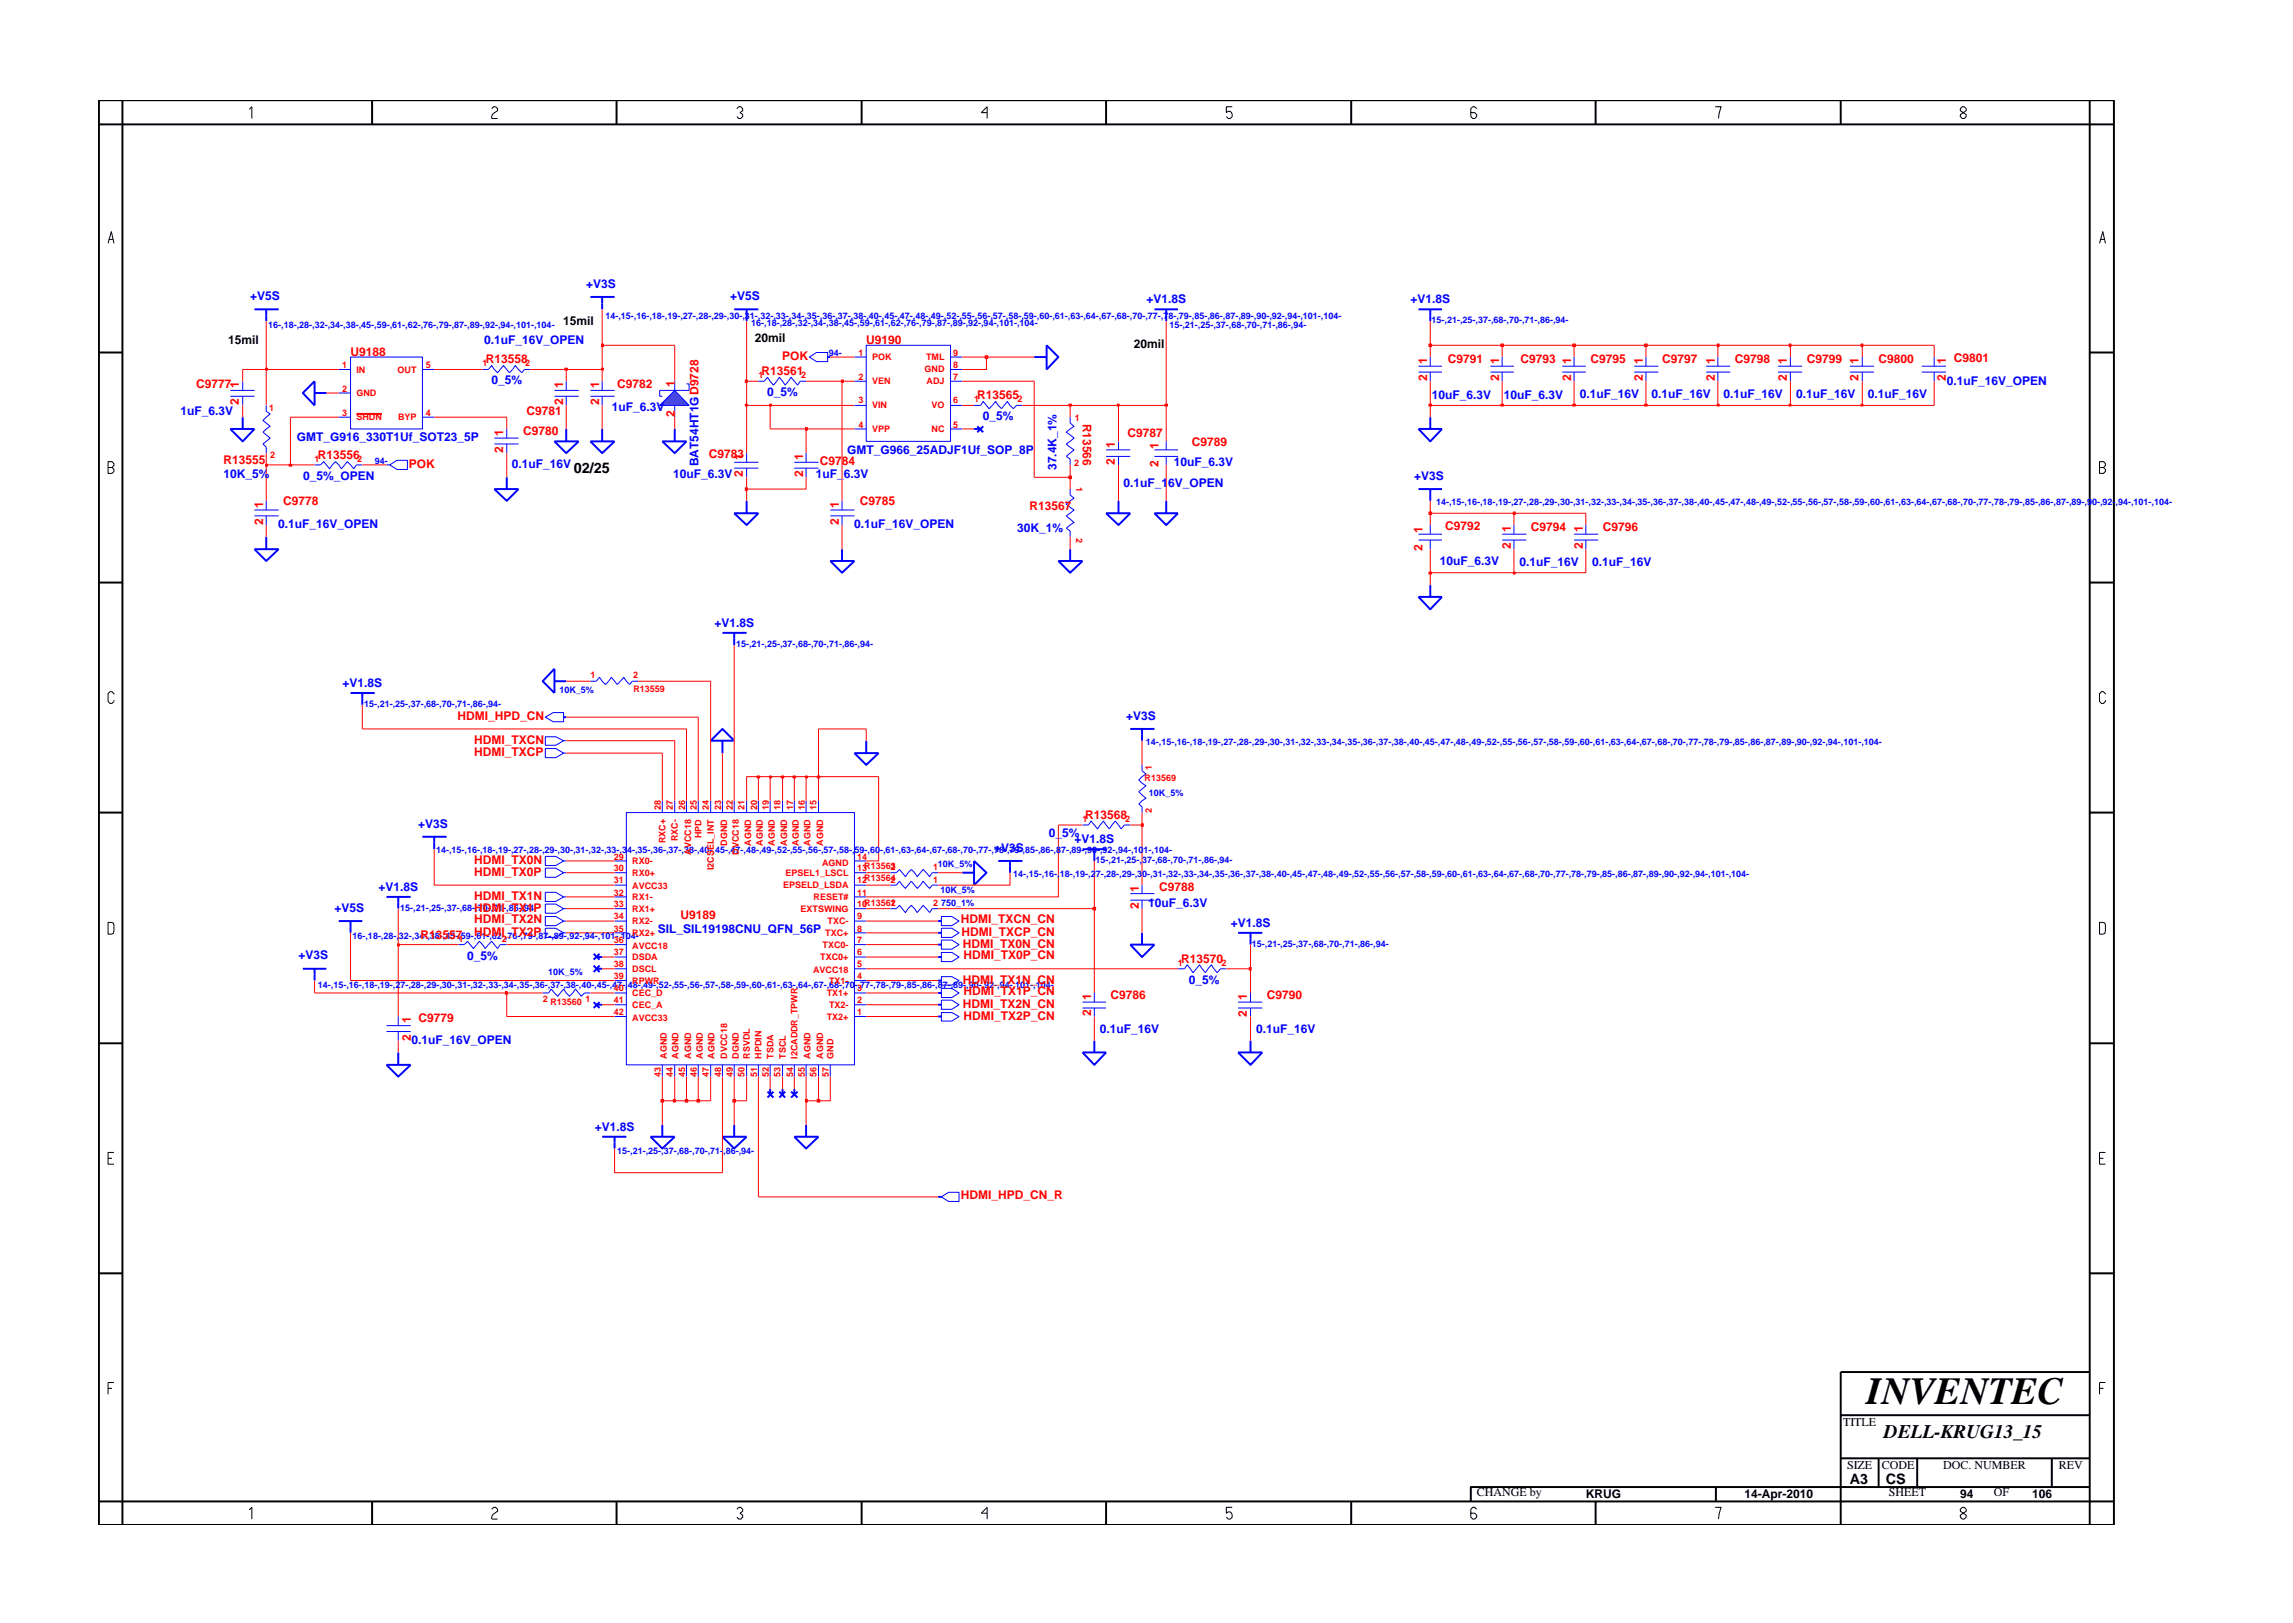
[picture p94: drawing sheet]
<svg xmlns="http://www.w3.org/2000/svg" width="297mm" height="210mm" viewBox="0 0 297 210" stroke-linecap="round" stroke-linejoin="round" font-family="sans-serif">
<defs><g id="words">
<text font-size="5" x="241.8" y="181.9">INVENTEC</text>
<text font-size="2.5" x="244" y="186.3">DELL-KRUG13_15</text>
<g font-size="1.9">
<text x="74.3" y="61.3">02/25</text>
<text x="239.6" y="192.2">A3</text>
<text x="244.3" y="192.3">CS</text>
</g>
<g font-size="1.6" fill="#00f">
<text x="32.4" y="38.9">+V5S</text>
<text x="75.9" y="37.3">+V3S</text>
<text x="94.6" y="38.9">+V5S</text>
<text x="148.5" y="39.3">+V1.8S</text>
<text x="182.7" y="39.3">+V1.8S</text>
<text x="62.7" y="44.5">0.1uF_16V_OPEN</text>
<text x="23.4" y="53.8">1uF_6.3V</text>
<text x="63.7" y="49.7">0_5%</text>
<text x="79.3" y="53.2">1uF_6.3V</text>
<text x="99.4" y="51.3">0_5%</text>
<text x="185.5" y="51.7">10uF_6.3V</text>
<text x="194.8" y="51.7">10uF_6.3V</text>
<text x="204.6" y="51.5">0.1uF_16V</text>
<text x="213.9" y="51.5">0.1uF_16V</text>
<text x="223.3" y="51.5">0.1uF_16V</text>
<text x="232.7" y="51.5">0.1uF_16V</text>
<text x="242" y="51.5">0.1uF_16V</text>
<text x="252.2" y="49.8">0.1uF_16V_OPEN</text>
<text x="38.5" y="57.2">GMT_G916_330T1Uf_SOT23_5P</text>
<text x="109.8" y="58.9">GMT_G966_25ADJF1Uf_SOP_8P</text>
<text x="127.3" y="54.5">0_5%</text>
<text x="29" y="61.9">10K_5%</text>
<text x="39.3" y="62.2">0_5%_OPEN</text>
<text x="66.3" y="60.7">0.1uF_16V</text>
<text x="87.2" y="61.9">10uF_6.3V</text>
<text x="90.5" y="60.4" transform="rotate(-90 90.5 60.4)">BAT54HT1GD9728</text>
<text x="105.7" y="61.9">1uF_6.3V</text>
<text x="136.9" y="60.9" transform="rotate(-90 136.9 60.9)">37.4K_1%</text>
<text x="145.5" y="63.1">0.1uF_16V_OPEN</text>
<text x="152.1" y="60.4">10uF_6.3V</text>
<text x="183.2" y="62.1">+V3S</text>
<text x="36.1" y="68.4">0.1uF_16V_OPEN</text>
<text x="110.6" y="68.4">0.1uF_16V_OPEN</text>
<text x="131.8" y="69">30K_1%</text>
<text x="186.5" y="73.2">10uF_6.3V</text>
<text x="196.8" y="73.3">0.1uF_16V</text>
<text x="206.2" y="73.3">0.1uF_16V</text>
<text x="92.5" y="81.2">+V1.8S</text>
<text x="44.4" y="89">+V1.8S</text>
<text x="145.9" y="93.2">+V3S</text>
<text x="54.2" y="107.3">+V3S</text>
<text x="128.8" y="110.3">+V3S</text>
<text x="135.9" y="108.4">0_5%</text>
<text x="139.2" y="109.2">+V1.8S</text>
<text x="43.3" y="118.1">+V5S</text>
<text x="49" y="115.4">+V1.8S</text>
<text x="148.8" y="117.5">10uF_6.3V</text>
<text x="38.7" y="124.3">+V3S</text>
<text x="60.5" y="124.3">0_5%</text>
<text x="85.2" y="120.8">SIL_SIL19198CNU_QFN_56P</text>
<text x="159.4" y="120.1">+V1.8S</text>
<text x="154" y="127.5">0_5%</text>
<text x="53.3" y="135.2">0.1uF_16V_OPEN</text>
<text x="142.5" y="133.8">0.1uF_16V</text>
<text x="162.7" y="133.8">0.1uF_16V</text>
<text x="77" y="146.5">+V1.8S</text>
</g>
<g font-size="1.6">
<text x="29.5" y="44.6">15mil</text>
<text x="73" y="42.1">15mil</text>
<text x="97.8" y="44.3">20mil</text>
<text x="146.9" y="45">20mil</text>
<text x="238.8" y="184.8">TITLE</text>
<text x="239.3" y="190.4">SIZE</text>
<text x="243.8" y="190.4">CODE</text>
<text x="251.7" y="190.4">DOC. NUMBER</text>
<text x="266.7" y="190.4">REV</text>
<text x="191.3" y="193.8">CHANGE by</text>
<text x="205.4" y="194.1">KRUG</text>
<text x="226" y="194.1">14-Apr-2010</text>
<text x="244.7" y="193.8">SHEET</text>
<text x="253.9" y="194.1">94</text>
<text x="258.3" y="193.8">OF</text>
<text x="263.3" y="194.1">106</text>
</g>
<g font-size="1.6" fill="#f00">
<text x="45.4" y="46.1">U9188</text>
<text x="62.9" y="47">R13558</text>
<text x="101.3" y="46.7">POK</text>
<text x="112.2" y="44.6">U9190</text>
<text x="184.9" y="47.1" transform="rotate(-90 184.9 47.1)">1</text>
<text x="187.6" y="47">C9791</text>
<text x="194.2" y="47.1" transform="rotate(-90 194.2 47.1)">1</text>
<text x="197" y="47">C9793</text>
<text x="203.5" y="47.1" transform="rotate(-90 203.5 47.1)">1</text>
<text x="206" y="47">C9795</text>
<text x="212.8" y="47.1" transform="rotate(-90 212.8 47.1)">1</text>
<text x="215.3" y="47">C9797</text>
<text x="222.1" y="47.1" transform="rotate(-90 222.1 47.1)">1</text>
<text x="224.7" y="47">C9798</text>
<text x="231.5" y="47.1" transform="rotate(-90 231.5 47.1)">1</text>
<text x="234" y="47">C9799</text>
<text x="240.8" y="47.1" transform="rotate(-90 240.8 47.1)">1</text>
<text x="243.4" y="47">C9800</text>
<text x="252.1" y="47.1" transform="rotate(-90 252.1 47.1)">1</text>
<text x="253.1" y="46.9">C9801</text>
<text x="25.4" y="50.2">C9777</text>
<text x="31" y="52.5" transform="rotate(-90 31 52.5)">2</text>
<text x="31" y="50.3" transform="rotate(-90 31 50.3)">1</text>
<text x="68.2" y="53.7">C9781</text>
<text x="73" y="52.5" transform="rotate(-90 73 52.5)">2</text>
<text x="73" y="50.3" transform="rotate(-90 73 50.3)">1</text>
<text x="77.6" y="52.5" transform="rotate(-90 77.6 52.5)">2</text>
<text x="77.6" y="50.3" transform="rotate(-90 77.6 50.3)">1</text>
<text x="80" y="50.3">C9782</text>
<text x="87.4" y="50.2" transform="rotate(-90 87.4 50.2)">1</text>
<text x="98.7" y="48.6">R13561</text>
<text x="126.6" y="51.7">R13565</text>
<text x="184.9" y="49.4" transform="rotate(-90 184.9 49.4)">2</text>
<text x="194.2" y="49.4" transform="rotate(-90 194.2 49.4)">2</text>
<text x="203.5" y="49.4" transform="rotate(-90 203.5 49.4)">2</text>
<text x="212.8" y="49.4" transform="rotate(-90 212.8 49.4)">2</text>
<text x="222.1" y="49.4" transform="rotate(-90 222.1 49.4)">2</text>
<text x="231.5" y="49.4" transform="rotate(-90 231.5 49.4)">2</text>
<text x="240.8" y="49.4" transform="rotate(-90 240.8 49.4)">2</text>
<text x="252.1" y="49.4" transform="rotate(-90 252.1 49.4)">2</text>
<text x="41.2" y="59.5">R13556</text>
<text x="65.2" y="58.7" transform="rotate(-90 65.2 58.7)">2</text>
<text x="65.2" y="56.4" transform="rotate(-90 65.2 56.4)">1</text>
<text x="67.8" y="56.3">C9780</text>
<text x="87.4" y="54" transform="rotate(-90 87.4 54)">2</text>
<text x="91.8" y="59.3">C9783</text>
<text x="96.2" y="59.6" transform="rotate(-90 96.2 59.6)">1</text>
<text x="104" y="59.6" transform="rotate(-90 104 59.6)">1</text>
<text x="140.3" y="54.9" transform="rotate(90 140.3 54.9)">R13566</text>
<text x="144.4" y="58" transform="rotate(-90 144.4 58)">1</text>
<text x="146.1" y="56.6">C9787</text>
<text x="150.1" y="58.2" transform="rotate(-90 150.1 58.2)">1</text>
<text x="154.4" y="57.8">C9789</text>
<text x="29" y="60.1">R13555</text>
<text x="34.1" y="65.7" transform="rotate(-90 34.1 65.7)">1</text>
<text x="36.7" y="65.5">C9778</text>
<text x="52.9" y="60.6">POK</text>
<text x="96.2" y="61.8" transform="rotate(-90 96.2 61.8)">2</text>
<text x="104" y="61.8" transform="rotate(-90 104 61.8)">2</text>
<text x="106.2" y="60.2">C9784</text>
<text x="108.7" y="65.7" transform="rotate(-90 108.7 65.7)">1</text>
<text x="111.4" y="65.5">C9785</text>
<text x="144.4" y="60.2" transform="rotate(-90 144.4 60.2)">2</text>
<text x="150.1" y="60.5" transform="rotate(-90 150.1 60.5)">2</text>
<text x="34.1" y="68" transform="rotate(-90 34.1 68)">2</text>
<text x="108.7" y="68" transform="rotate(-90 108.7 68)">2</text>
<text x="133.4" y="66">R13567</text>
<text x="184.3" y="71.3" transform="rotate(-90 184.3 71.3)">2</text>
<text x="184.3" y="69" transform="rotate(-90 184.3 69)">1</text>
<text x="187.2" y="68.6">C9792</text>
<text x="195.7" y="71.1" transform="rotate(-90 195.7 71.1)">2</text>
<text x="195.7" y="68.9" transform="rotate(-90 195.7 68.9)">1</text>
<text x="198.3" y="68.8">C9794</text>
<text x="205" y="71.1" transform="rotate(-90 205 71.1)">2</text>
<text x="205" y="68.9" transform="rotate(-90 205 68.9)">1</text>
<text x="207.6" y="68.8">C9796</text>
<text x="59.3" y="93.2">HDMI_HPD_CN</text>
<text x="61.4" y="97.9">HDMI_TXCP</text>
<text x="61.4" y="96.4">HDMI_TXCN</text>
<text x="140.6" y="106.1">R13568</text>
<text x="61.4" y="111.9">HDMI_TX0N</text>
<text x="61.4" y="113.5">HDMI_TX0P</text>
<text x="61.4" y="118.1">HDMI_TX1P</text>
<text x="61.4" y="116.6">HDMI_TX1N</text>
<text x="61.4" y="119.6">HDMI_TX2N</text>
<text x="88.2" y="119.1">U9189</text>
<text x="124.5" y="119.6">HDMI_TXCN_CN</text>
<text x="147.5" y="117.7" transform="rotate(-90 147.5 117.7)">2</text>
<text x="147.5" y="115.5" transform="rotate(-90 147.5 115.5)">1</text>
<text x="150.1" y="115.4">C9788</text>
<text x="54.5" y="121.7">R13557</text>
<text x="61.4" y="121.2">HDMI_TX2P</text>
<text x="124.6" y="121.2">HDMI_TXCP_CN</text>
<text x="124.7" y="122.8">HDMI_TX0N_CN</text>
<text x="124.8" y="124.3">HDMI_TX0P_CN</text>
<text x="153" y="124.7">R13570</text>
<text x="124.7" y="127.4">HDMI_TX1N_CN</text>
<text x="124.7" y="130.6">HDMI_TX2N_CN</text>
<text x="124.8" y="128.9">HDMI_TX1P_CN</text>
<text x="141.4" y="131.7" transform="rotate(-90 141.4 131.7)">2</text>
<text x="141.4" y="129.5" transform="rotate(-90 141.4 129.5)">1</text>
<text x="143.9" y="129.4">C9786</text>
<text x="161.5" y="131.7" transform="rotate(-90 161.5 131.7)">2</text>
<text x="161.5" y="129.5" transform="rotate(-90 161.5 129.5)">1</text>
<text x="164.1" y="129.4">C9790</text>
<text x="53.2" y="134.8" transform="rotate(-90 53.2 134.8)">2</text>
<text x="53.2" y="132.5" transform="rotate(-90 53.2 132.5)">1</text>
<text x="54.2" y="132.4">C9779</text>
<text x="124.8" y="132.1">HDMI_TX2P_CN</text>
<text x="124.5" y="155.4">HDMI_HPD_CN_R</text>
</g>
<g font-size="1.2" fill="#00f">
<text x="78.4" y="41.3">14-,15-,16-,18-,19-,27-,28-,29-,30-,31-,32-,33-,34-,35-,36-,37-,38-,40-,45-,47-,48-,49-,52-,55-,56-,57-,58-,59-,60-,61-,63-,64-,67-,68-,70-,77-,78-,79-,85-,86-,87-,89-,90-,92-,94-,101-,104-</text>
<text x="185.4" y="41.9">15-,21-,25-,37-,68-,70-,71-,86-,94-</text>
<text x="34.7" y="42.4">16-,18-,28-,32-,34-,38-,45-,59-,61-,62-,76-,79-,87-,89-,92-,94-,101-,104-</text>
<text x="97.3" y="42.3">16-,18-,28-,32-,34-,38-,45-,59-,61-,62-,76-,79-,87-,89-,92-,94-,101-,104-</text>
<text x="107.4" y="46.1">94-</text>
<text x="151.5" y="42.4">15-,21-,25-,37-,68-,70-,71-,86-,94-</text>
<text x="48.6" y="60.1">94-</text>
<text x="186" y="65.4">14-,15-,16-,18-,19-,27-,28-,29-,30-,31-,32-,33-,34-,35-,36-,37-,38-,40-,45-,47-,48-,49-,52-,55-,56-,57-,58-,59-,60-,61-,63-,64-,67-,68-,70-,77-,78-,79-,85-,86-,87-,89-,90-,92-,94-,101-,104-</text>
<text x="95.4" y="83.8">15-,21-,25-,37-,68-,70-,71-,86-,94-</text>
<text x="72.5" y="89.8">10K_5%</text>
<text x="47.2" y="91.6">15-,21-,25-,37-,68-,70-,71-,86-,94-</text>
<text x="148.4" y="96.5">14-,15-,16-,18-,19-,27-,28-,29-,30-,31-,32-,33-,34-,35-,36-,37-,38-,40-,45-,47-,48-,49-,52-,55-,56-,57-,58-,59-,60-,61-,63-,64-,67-,68-,70-,77-,78-,79-,85-,86-,87-,89-,90-,92-,94-,101-,104-</text>
<text x="148.8" y="103.1">10K_5%</text>
<text x="56.5" y="110.5">14-,15-,16-,18-,19-,27-,28-,29-,30-,31-,32-,33-,34-,35-,36-,37-,38-,40-,45-,47-,48-,49-,52-,55-,56-,57-,58-,59-,60-,61-,63-,64-,67-,68-,70-,77-,78-,79-,85-,86-,87-,89-,90-,92-,94-,101-,104-</text>
<text x="121.5" y="112.3">10K_5%</text>
<text x="131.3" y="113.6">14-,15-,16-,18-,19-,27-,28-,29-,30-,31-,32-,33-,34-,35-,36-,37-,38-,40-,45-,47-,48-,49-,52-,55-,56-,57-,58-,59-,60-,61-,63-,64-,67-,68-,70-,77-,78-,79-,85-,86-,87-,89-,90-,92-,94-,101-,104-</text>
<text x="141.9" y="111.8">15-,21-,25-,37-,68-,70-,71-,86-,94-</text>
<text x="51.8" y="118">15-,21-,25-,37-,68-,70-,71-,86-,94-</text>
<text x="121.8" y="115.7">10K_5%</text>
<text x="121.9" y="117.4">750_1%</text>
<text x="45.7" y="121.7">16-,18-,28-,32-,34-,38-,45-,59-,61-,62-,76-,79-,87-,89-,92-,94-,101-,104-</text>
<text x="162.2" y="122.6">15-,21-,25-,37-,68-,70-,71-,86-,94-</text>
<text x="41.2" y="128">14-,15-,16-,18-,19-,27-,28-,29-,30-,31-,32-,33-,34-,35-,36-,37-,38-,40-,45-,47-,48-,49-,52-,55-,56-,57-,58-,59-,60-,61-,63-,64-,67-,68-,70-,77-,78-,79-,85-,86-,87-,89-,90-,92-,94-,101-,104-</text>
<text x="71" y="126.4">10K_5%</text>
<text x="80" y="149.5">15-,21-,25-,37-,68-,70-,71-,86-,94-</text>
</g>
<g font-size="1.2" fill="#f00">
<text x="44.3" y="47.6">1</text>
<text x="55.1" y="47.6">5</text>
<text x="62.5" y="47.4">1</text>
<text x="68" y="47.4">2</text>
<text x="111.2" y="46.1">1</text>
<text x="113" y="46.7">POK</text>
<text x="120" y="46.7">TML</text>
<text x="123.5" y="47.6">8</text>
<text x="123.5" y="46.1">9</text>
<text x="34.9" y="53.2">1</text>
<text x="44.3" y="50.7">2</text>
<text x="44.3" y="53.9">3</text>
<text x="46.2" y="51.3">GND</text>
<text x="46.2" y="48.3">IN</text>
<text x="51.5" y="48.3">OUT</text>
<text x="55.1" y="53.9">4</text>
<text x="98.2" y="49">1</text>
<text x="103.8" y="49">2</text>
<text x="111.2" y="49.2">2</text>
<text x="111.2" y="52.3">3</text>
<text x="113" y="49.7">VEN</text>
<text x="113" y="52.9">VIN</text>
<text x="119.8" y="48.2">GND</text>
<text x="120" y="49.7">ADJ</text>
<text x="120.7" y="52.9">VO</text>
<text x="123.5" y="52.3">6</text>
<text x="123.5" y="49.2">7</text>
<text x="126.2" y="52.1">1</text>
<text x="131.8" y="52.1">2</text>
<text x="35" y="59.4">2</text>
<text x="40.8" y="59.9">1</text>
<text x="46.2" y="54.5">SHDN</text>
<text x="46.3" y="59.9">2</text>
<text x="51.6" y="54.5">BYP</text>
<text x="111.2" y="55.4">4</text>
<text x="113" y="56">VPP</text>
<text x="120.7" y="56">NC</text>
<text x="123.5" y="55.4">5</text>
<text x="139.2" y="54.6">1</text>
<text x="139.1" y="60.4">2</text>
<text x="139.4" y="63.1" transform="rotate(90 139.4 63.1)">1</text>
<text x="139.4" y="69.7" transform="rotate(90 139.4 69.7)">2</text>
<text x="76.5" y="87.8">1</text>
<text x="82" y="87.8">2</text>
<text x="82.1" y="89.6">R13559</text>
<text x="148.3" y="101.1">R13569</text>
<text x="149.2" y="99.7" transform="rotate(-90 149.2 99.7)">1</text>
<text x="85.6" y="104.9" transform="rotate(-90 85.6 104.9)">28</text>
<text x="87.2" y="104.9" transform="rotate(-90 87.2 104.9)">27</text>
<text x="88.8" y="104.9" transform="rotate(-90 88.8 104.9)">26</text>
<text x="90.3" y="104.9" transform="rotate(-90 90.3 104.9)">25</text>
<text x="91.8" y="104.9" transform="rotate(-90 91.8 104.9)">24</text>
<text x="93.4" y="104.9" transform="rotate(-90 93.4 104.9)">23</text>
<text x="94.9" y="104.9" transform="rotate(-90 94.9 104.9)">22</text>
<text x="96.5" y="104.9" transform="rotate(-90 96.5 104.9)">21</text>
<text x="98.1" y="104.9" transform="rotate(-90 98.1 104.9)">20</text>
<text x="99.6" y="104.9" transform="rotate(-90 99.6 104.9)">19</text>
<text x="101.1" y="104.9" transform="rotate(-90 101.1 104.9)">18</text>
<text x="102.7" y="104.9" transform="rotate(-90 102.7 104.9)">17</text>
<text x="104.3" y="104.9" transform="rotate(-90 104.3 104.9)">16</text>
<text x="105.8" y="104.9" transform="rotate(-90 105.8 104.9)">15</text>
<text x="140.2" y="106.5">1</text>
<text x="145.8" y="106.5">2</text>
<text x="149.2" y="105.3" transform="rotate(-90 149.2 105.3)">2</text>
<text x="79.5" y="112.9">30</text>
<text x="79.5" y="111.4">29</text>
<text x="81.9" y="113.5">RX0+</text>
<text x="81.9" y="112">RX0-</text>
<text x="86.2" y="109.3" transform="rotate(-90 86.2 109.3)">RXC+</text>
<text x="87.8" y="109" transform="rotate(-90 87.8 109)">RXC-</text>
<text x="89.5" y="110.7" transform="rotate(-90 89.5 110.7)">AVCC18</text>
<text x="90.9" y="108.6" transform="rotate(-90 90.9 108.6)">HPD</text>
<text x="92.5" y="112.7" transform="rotate(-90 92.5 112.7)">I2CSEL_INT</text>
<text x="94.2" y="109.5" transform="rotate(-90 94.2 109.5)">DGND</text>
<text x="95.7" y="110.7" transform="rotate(-90 95.7 110.7)">DVCC18</text>
<text x="97.3" y="109.5" transform="rotate(-90 97.3 109.5)">AGND</text>
<text x="98.8" y="109.5" transform="rotate(-90 98.8 109.5)">AGND</text>
<text x="100.4" y="109.5" transform="rotate(-90 100.4 109.5)">AGND</text>
<text x="101.8" y="113.5">EPSEL1_LSCL</text>
<text x="102" y="109.5" transform="rotate(-90 102 109.5)">AGND</text>
<text x="103.5" y="109.5" transform="rotate(-90 103.5 109.5)">AGND</text>
<text x="105" y="109.5" transform="rotate(-90 105 109.5)">AGND</text>
<text x="106.5" y="112.1">AGND</text>
<text x="106.6" y="109.5" transform="rotate(-90 106.6 109.5)">AGND</text>
<text x="111" y="111.4">14</text>
<text x="111" y="112.9">13</text>
<text x="111.9" y="112.6">R13563</text>
<text x="115.3" y="112.7">2</text>
<text x="120.9" y="112.7">1</text>
<text x="79.5" y="117.5">33</text>
<text x="79.5" y="116">32</text>
<text x="79.5" y="119.1">34</text>
<text x="79.5" y="114.4">31</text>
<text x="81.9" y="118.1">RX1+</text>
<text x="81.9" y="116.6">RX1-</text>
<text x="81.9" y="119.7">RX2-</text>
<text x="81.9" y="115.2">AVCC33</text>
<text x="101.4" y="115.1">EPSELD_LSDA</text>
<text x="103.7" y="118.1">EXTSWING</text>
<text x="105.4" y="116.6">RESET#</text>
<text x="107.2" y="119.7">TXC-</text>
<text x="111" y="119.1">9</text>
<text x="111" y="116">11</text>
<text x="111" y="114.4">12R13564</text>
<text x="111" y="117.5">10R13562</text>
<text x="115.3" y="117.4">1</text>
<text x="115.3" y="114.3">2</text>
<text x="120.9" y="117.4">2</text>
<text x="120.9" y="114.3">1</text>
<text x="59.4" y="122">1</text>
<text x="65" y="122">2</text>
<text x="79.5" y="120.7">35</text>
<text x="79.5" y="123.7">37</text>
<text x="79.5" y="125.3">38</text>
<text x="79.5" y="122.2">36</text>
<text x="81.9" y="121.3">RX2+</text>
<text x="81.9" y="125.9">DSCL</text>
<text x="81.9" y="124.4">DSDA</text>
<text x="81.9" y="123">AVCC18</text>
<text x="106.3" y="124.4">TXC0+</text>
<text x="106.6" y="122.8">TXC0-</text>
<text x="106.9" y="121.3">TXC+</text>
<text x="111" y="120.7">8</text>
<text x="111" y="123.7">6</text>
<text x="111" y="122.2">7</text>
<text x="111" y="125.3">5</text>
<text x="152.6" y="125.1">1</text>
<text x="158.2" y="125.1">2</text>
<text x="70.3" y="129.8">2</text>
<text x="71.3" y="130.2">R13560</text>
<text x="75.8" y="129.8">1</text>
<text x="79.5" y="126.9">39</text>
<text x="79.5" y="130">41</text>
<text x="79.5" y="128.4">40</text>
<text x="79.5" y="131.5">42</text>
<text x="81.9" y="127.5">RPWR</text>
<text x="81.9" y="130.6">CEC_A</text>
<text x="81.9" y="129.1">CEC_D</text>
<text x="105.3" y="126.1">AVCC18</text>
<text x="107.1" y="129.1">TX1+</text>
<text x="107.4" y="127.5">TX1-</text>
<text x="107.4" y="130.6">TX2-</text>
<text x="111" y="128.4">3</text>
<text x="111" y="126.9">4</text>
<text x="111" y="131.5">1</text>
<text x="111" y="130">2</text>
<text x="81.9" y="132.3">AVCC33</text>
<text x="86.4" y="137.2" transform="rotate(-90 86.4 137.2)">AGND</text>
<text x="87.9" y="137.2" transform="rotate(-90 87.9 137.2)">AGND</text>
<text x="89.5" y="137.2" transform="rotate(-90 89.5 137.2)">AGND</text>
<text x="91" y="137.2" transform="rotate(-90 91 137.2)">AGND</text>
<text x="92.6" y="137.2" transform="rotate(-90 92.6 137.2)">AGND</text>
<text x="94.2" y="137.2" transform="rotate(-90 94.2 137.2)">DVCC18</text>
<text x="95.7" y="137.2" transform="rotate(-90 95.7 137.2)">DGND</text>
<text x="97.1" y="137.2" transform="rotate(-90 97.1 137.2)">RSVDL</text>
<text x="98.7" y="137.2" transform="rotate(-90 98.7 137.2)">HPDIN</text>
<text x="100.2" y="137.2" transform="rotate(-90 100.2 137.2)">TSDA</text>
<text x="101.8" y="137.2" transform="rotate(-90 101.8 137.2)">TSCL</text>
<text x="103.3" y="137.2" transform="rotate(-90 103.3 137.2)">I2CADDR_TPWR</text>
<text x="105" y="137.2" transform="rotate(-90 105 137.2)">AGND</text>
<text x="106.6" y="137.2" transform="rotate(-90 106.6 137.2)">AGND</text>
<text x="107.1" y="132.1">TX2+</text>
<text x="108" y="137.2" transform="rotate(-90 108 137.2)">GND</text>
<text x="85.6" y="139.6" transform="rotate(-90 85.6 139.6)">43</text>
<text x="87.2" y="139.6" transform="rotate(-90 87.2 139.6)">44</text>
<text x="88.8" y="139.6" transform="rotate(-90 88.8 139.6)">45</text>
<text x="90.3" y="139.6" transform="rotate(-90 90.3 139.6)">46</text>
<text x="91.8" y="139.6" transform="rotate(-90 91.8 139.6)">47</text>
<text x="93.4" y="139.6" transform="rotate(-90 93.4 139.6)">48</text>
<text x="94.9" y="139.6" transform="rotate(-90 94.9 139.6)">49</text>
<text x="96.5" y="139.6" transform="rotate(-90 96.5 139.6)">50</text>
<text x="98.1" y="139.6" transform="rotate(-90 98.1 139.6)">51</text>
<text x="99.6" y="139.6" transform="rotate(-90 99.6 139.6)">52</text>
<text x="101.1" y="139.6" transform="rotate(-90 101.1 139.6)">53</text>
<text x="102.7" y="139.6" transform="rotate(-90 102.7 139.6)">54</text>
<text x="104.3" y="139.6" transform="rotate(-90 104.3 139.6)">55</text>
<text x="105.8" y="139.6" transform="rotate(-90 105.8 139.6)">56</text>
<text x="107.4" y="139.6" transform="rotate(-90 107.4 139.6)">57</text>
</g>
</g></defs>
<g fill="none" stroke="#00f" stroke-width=".25">
<path d="M33 40.1h3.1M34.5 40.1v1.5M40.8 49.4v3.1l-1.6-1.6zM40.8 50.9h1.5M95.1 40.1h3.1M96.7 40.1v1.5M134 46.3h1.6M135.6 44.7l1.5 1.6-1.5 1.6zM183.8 40.1h3M185.3 40.1v1.5M107.6 72.7h3.1l-1.6 1.5zM109.1 71.1v1.6"/>
<path d="M183.8 77.3h3l-1.5 1.6zM183.8 63.4h3M185.3 63.4v1.5M185.3 75.8v1.5M45.4 89.8h3.1M46.9 89.8v1.5M146.4 94.4h3.1M147.9 94.4v1.6M50.1 116.2h3.1M51.6 116.2v1.5M121.5 119.3h.4M124.7 113.1h1.5"/>
<path d="M126.2 111.5l1.6 1.6-1.6 1.6zM39.2 125.5h3.1M40.8 125.5v1.5M76.9 129.8l.8 .8M76.9 123.6l.8 .7M77.2 130.2h.8M77.2 124h.8M77.7 129.8l-.8 .8M77.7 123.6l-.8 .7M121.5 122.4h.4M84.3 147.3h3.1l-1.6 1.5zM85.8 145.7v1.6"/>
<path d="M99.4 141.4l.8 .8M99.8 141.1v.7M100.2 141.4l-.8 .8M102.5 141.4l.8 .8M102.9 147.3h3.1l-1.6 1.5zM102.9 141.1v.7M103.3 141.4l-.8 .8M104.4 145.7v1.6M121.5 155.1h.4"/>
</g>
<g fill="none" stroke="#00f" stroke-width=".13">
<path d="M34.5 52.5v.8l.5 .3-.9 .9 .9 .7-.9 .8 .9 .8-.9 .7 .4 .4v.8M43.9 47.9h1.5M43.9 50.9h1.5M43.9 54h1.5M45.4 46.3h9.3v9.3h-9.3zM54.7 47.9h1.5M54.7 54h1.5M85.5 50.6h3.8M87.4 49.4v1.2M87.4 52.5v1.5M98.2 49.4h.8l.4-.5 .8 1 .8-1 .7 1 .8-1 .8 1 .4-.5h.7M102.9 59.9h3.1"/>
<path d="M104.4 58.7v1.2M33 66.1h3.1M33 66.8h3.1M34.5 64.9v1.2M34.5 66.8v1.2M102.9 60.6h3.1M104.4 60.6v1.2M194.6 69.2h3.1M194.6 70h3.1M196.1 68v1.2M196.1 70v1.1M70.6 95.4h1.4l1 .6-1 .5h-1.4z"/>
<path d="M73 96h.3M115.3 114.7h.8l.4-.5 .8 .9 .8-.9 .7 .9 .8-.9 .8 .9 .4-.4h.7M115.3 117.7h.8l.4-.4 .8 .9 .8-.9 .7 .9 .8-.9 .8 .9 .4-.5h.7M121.9 118.7h1.4l.9 .6-.9 .6h-1.4zM146.4 115.8h3.1M146.4 116.6h3.1M147.9 114.7v1.1M147.9 116.6v1.1M121.9 121.8h1.4l.9 .6-.9 .6h-1.4zM121.9 155.1l1-.6h1.3v1.1h-1.3z"/>
</g>
<path d="M46.2 53.6h3.3" fill="none" stroke="#f00" stroke-width=".25"/>
<path d="M85.5 52.5l1.9-1.9 1.9 1.9z" fill="#3c3cc8"/>
<g fill="none" stroke="#00f" stroke-width=".13">
<path d="M29.8 50.6h3.2M29.8 51.3h3.2M31.4 49.4v1.2M31.4 51.3v1.2M62.5 47.9h.8l.4-.5 .8 .9 .7-.9 .8 .9 .7-.9 .9 .9 .3-.4h.8M64 56.8h3.2M64 57.5h3.2M65.6 55.6v1.2M65.6 57.5v1.2M71.8 50.6h3.2M71.8 51.3h3.2M73.3 49.4v1.2"/>
<path d="M73.3 51.3v1.2M76.5 50.6h3.1M76.5 51.3h3.1M78 49.4v1.2M78 51.3v1.2M85.5 52.5l1.9-1.9 1.9 1.9zM85.5 50.6v.7h.3M88.9 49.7h.4v.9M95.1 59.9h3.1M96.7 58.7v1.2M104.8 46.3l1-.6h1.4v1.1h-1.4zM110.7 52.5h1.5"/>
<path d="M110.7 46.3h1.5M110.7 49.4h1.5M110.7 55.6h1.5M112.2 44.7h10.9v12.5h-10.9zM123.1 52.5h1.6M123.1 46.3h1.6M123.1 49.4h1.6M123.1 55.6h1.6M123.1 47.9h1.6M126.2 52.5h.8l.4-.5 .7 .9 .9-.9 .7 .9 .8-.9 .8 .9 .4-.4h.7M138.6 54v.8l.5 .4-1 .8 1 .8-1 .7 1 .8-1 .8 .5 .4v.7M143.3 58.3h3.1"/>
<path d="M143.3 59.1h3.1M144.9 57.2v1.1M144.9 59.1v1.1M149.5 58.3h3.1M149.5 59.1h3.1M151.1 57.2v1.1M151.1 59.1v1.1M183.8 47.4h3M183.8 48.2h3M185.3 46.3v1.1M185.3 48.2v1.2M193.1 47.4h3"/>
<path d="M193.1 48.2h3M194.6 46.3v1.1M194.6 48.2v1.2M202.4 47.4h3M202.4 48.2h3M203.9 46.3v1.1M203.9 48.2v1.2M211.7 47.4h3.1M211.7 48.2h3.1M213.2 46.3v1.1M213.2 48.2v1.2M221 47.4h3.1"/>
<path d="M221 48.2h3.1M222.5 46.3v1.1M222.5 48.2v1.2M230.3 47.4h3.2M230.3 48.2h3.2M231.9 46.3v1.1M231.9 48.2v1.2M239.6 47.4h3.2M239.6 48.2h3.2M241.2 46.3v1.1M241.2 48.2v1.2M248.9 47.4h3.2"/>
<path d="M248.9 48.2h3.2M250.6 46.3v1.1M250.6 48.2v1.2M40.8 60.2h.7l.4-.4 .8 .9 .8-.9 .7 .9 .8-.9 .8 .9 .4-.5h.7M50.1 60.2h.4M50.5 60.2l.9-.6h1.4v1.2h-1.4zM95.1 60.6h3.1M96.7 60.6v1.2M107.6 66.1h3.1M107.6 66.8h3.1M109.1 64.9v1.2M109.1 66.8v1.2"/>
<path d="M138.6 63.4v.7l.5 .4-1 .8 1 .8-1 .7 1 .9-1 .7 .5 .4v.7M183.8 69.2h3M183.8 70h3M185.3 68v1.2M185.3 70v1.1M203.9 69.2h3.1M203.9 70h3.1M205.4 68v1.2M205.4 70v1.1M70.6 92.9l1.1-.6h1.3v1.2h-1.3zM70.6 97h1.4l1 .6-1 .6h-1.4zM73 97.6h.3"/>
<path d="M76.5 88.3h.7l.5-.6 .7 1 .8-1 .8 1 .8-1 .8 1 .3-.4h.8M147.9 99.1v.8l.5 .4-.9 .7 .9 .8-.9 .8 .9 .8-.9 .8 .4 .3v.8M70.6 115.6h1.4l1 .6-1 .6h-1.4zM70.6 110.9h1.4l1 .6-1 .6h-1.4zM70.6 118.7h1.4l1 .6-1 .6h-1.4zM70.6 117.1h1.4l1 .6-1 .6h-1.4zM70.6 112.5h1.4l1 .6-1 .6h-1.4zM73 116.2h.3M73 111.5h.3M73 119.3h.3M73 113.1h.3M73 117.7h.3"/>
<path d="M79.6 116.2h1.5M79.6 111.5h1.5M79.6 119.3h1.5M79.6 113.1h1.5M79.6 117.7h1.5M79.6 114.7h1.5M81.1 105.3h29.6v32.7h-29.6zM85.8 103.7v1.6M87.4 103.7v1.6M88.9 103.7v1.6M90.5 103.7v1.6M92.1 103.7v1.6"/>
<path d="M93.6 103.7v1.6M95.1 103.7v1.6M96.7 103.7v1.6M98.2 103.7v1.6M99.8 103.7v1.6M101.4 103.7v1.6M102.9 103.7v1.6M104.4 103.7v1.6M106 103.7v1.6M110.7 116.2h1.5M110.7 111.5h1.5M110.7 119.3h1.5"/>
<path d="M110.7 113.1h1.5M110.7 117.7h1.5M110.7 114.7h1.5M115.3 113.1h.8l.4-.5 .8 1 .8-1 .7 1 .8-1 .8 1 .4-.5h.7M140.2 106.9h.8l.3-.5 .9 1 .7-1 .8 1 .8-1 .7 1 .5-.5h.7M50.1 132.9h3.1M50.1 133.6h3.1M51.6 131.7v1.2M51.6 133.6v1.2M59.4 122.4h.7l.5-.5 .7 1 .8-1 .8 1 .8-1 .8 1 .3-.5h.8M70.3 128.6h.8l.3-.5 .8 1 .8-1 .8 1 .7-1 .8 1 .4-.5h.8M70.6 120.3h1.4l1 .5-1 .6h-1.4z"/>
<path d="M73 120.8h.3M79.6 120.8h1.5M79.6 125.5h1.5M79.6 128.6h1.5M79.6 122.4h1.5M79.6 124h1.5M79.6 127h1.5M79.6 130.2h1.5M79.6 131.7h1.5M85.8 138v1.5M87.4 138v1.5M88.9 138v1.5"/>
<path d="M90.5 138v1.5M92.1 138v1.5M93.6 138v1.5M95.1 138v1.5M96.7 138v1.5M98.2 138v1.5M99.8 138v1.5M101.4 138v1.5M102.9 138v1.5M104.4 138v1.5M106 138v1.5M107.6 138v1.5"/>
<path d="M110.7 120.8h1.5M110.7 125.5h1.5M110.7 128.6h1.5M110.7 122.4h1.5M110.7 124h1.5M110.7 127h1.5M110.7 130.2h1.5M110.7 131.7h1.5M121.9 131.2h1.4l.9 .5-.9 .6h-1.4zM121.9 128h1.4l.9 .6-.9 .6h-1.4zM121.9 126.5h1.4l.9 .5-.9 .6h-1.4zM121.9 123.4h1.4l.9 .6-.9 .6h-1.4z"/>
<path d="M121.9 120.3h1.4l.9 .5-.9 .6h-1.4zM121.9 129.6h1.4l.9 .6-.9 .6h-1.4zM140.2 129.8h3.1M140.2 130.6h3.1M141.8 128.6v1.2M141.8 130.6v1.1M152.6 125.5h.8l.4-.5 .7 1 .9-1 .8 1 .7-1 .8 1 .4-.5h.8M160.4 129.8h3.1M160.4 130.6h3.1M162 128.6v1.2M162 130.6v1.1"/>
</g>
<g fill="none" stroke="#00f" stroke-width=".25">
<path d="M76.5 38.5h3.1M78 38.5v1.6M29.8 55.6h3.2l-1.6 1.6zM31.4 54v1.6M71.8 57.2h3.2l-1.7 1.5zM73.3 55.6v1.6M76.5 57.2h3.1l-1.6 1.5zM78 55.6v1.6M85.8 57.2h3.1l-1.5 1.5zM87.4 55.6v1.6M107.2 46.3h.4M126.2 55.6h.8"/>
<path d="M126.6 55.2l.8 .8M127.4 55.2l-.8 .8M149.5 40.1h3.1M151.1 40.1v1.5M183.8 55.6h3l-1.5 1.6zM185.3 54v1.6M33 71.1h3.1l-1.6 1.6zM34.5 69.5v1.6M64 63.4h3.2l-1.6 1.5zM65.6 61.8v1.6M95.1 66.5h3.1l-1.5 1.5zM96.7 64.9v1.6"/>
<path d="M137.1 72.7h3.1l-1.6 1.5zM138.6 71.1v1.6M143.3 66.5h3.1l-1.5 1.5zM144.9 64.9v1.6M149.5 66.5h3.1l-1.5 1.5zM151.1 64.9v1.6M71.8 86.6v3.2l-1.5-1.5zM71.8 88.3h1.5M73 92.9h.3M93.6 94.4l1.5 1.6h-3zM93.6 96v1.6M93.6 82h3.1"/>
<path d="M95.1 82v1.6M110.7 97.6h3.1l-1.6 1.5zM112.2 96v1.6M43.9 119.3h3M45.4 119.3v1.5M54.7 108.4h3.2M56.2 108.4v1.6M129.3 111.5h3.1M130.8 111.5v1.6M140.2 110h3.1M141.8 110v1.5M50.1 138h3.1l-1.6 1.5z"/>
<path d="M51.6 136.3v1.7M76.9 125.1l.8 .8M77.2 125.5h.8M77.7 125.1l-.8 .8M121.5 120.8h.4M121.5 131.7h.4M121.5 128.6h.4M121.5 127h.4M121.5 124h.4M121.5 130.2h.4M140.2 136.3h3.1l-1.5 1.7zM141.8 134.8v1.5"/>
<path d="M146.4 122.4h3.1l-1.6 1.6zM147.9 120.8v1.6M160.4 136.3h3.1l-1.5 1.7zM160.4 120.8h3.1M162 120.8v1.6M162 134.8v1.5M78 147.3h3.1M79.6 147.3v1.5M93.6 147.3h3.1l-1.6 1.5zM95.1 145.7v1.6M101 141.4l.7 .8M101.4 141.1v.7"/>
<path d="M101.7 141.4l-.7 .8"/>
</g>
<path d="M93.6 139.5v12.4h-14v-3.1M98.2 139.5v15.6h23.3M85.8 142.6v3.1M95.1 142.6v3.1M104.4 142.6v3.1" fill="none" stroke="#f00" stroke-width=".13"/>
<path d="M85.6 142.4h.4v.4h-.4z" fill="#8e2323"/>
<path d="M85.8 139.5v3.1h1.6M85.6 142.4h.4v.4h-.4z" fill="none" stroke="#f00" stroke-width=".13"/>
<path d="M87.2 142.4h.3v.4h-.3z" fill="#8e2323"/>
<path d="M87.4 139.5v3.1h1.5M87.2 142.4h.3v.4h-.3z" fill="none" stroke="#f00" stroke-width=".13"/>
<path d="M88.8 142.4h.3v.4h-.3z" fill="#8e2323"/>
<path d="M88.9 139.5v3.1h1.6M88.8 142.4h.3v.4h-.3z" fill="none" stroke="#f00" stroke-width=".13"/>
<path d="M90.3 142.4h.3v.4h-.3z" fill="#8e2323"/>
<path d="M90.5 139.5v3.1h1.6v-3.1M90.3 142.4h.3v.4h-.3z" fill="none" stroke="#f00" stroke-width=".13"/>
<path d="M94.9 142.4h.4v.4h-.4z" fill="#8e2323"/>
<path d="M95.1 139.5v3.1h1.6v-3.1M94.9 142.4h.4v.4h-.4z" fill="none" stroke="#f00" stroke-width=".13"/>
<path d="M104.3 142.4h.3v.4h-.3z" fill="#8e2323"/>
<path d="M104.4 139.5v3.1h1.6M104.3 142.4h.3v.4h-.3z" fill="none" stroke="#f00" stroke-width=".13"/>
<path d="M105.9 142.4h.3v.4h-.3z" fill="#8e2323"/>
<g fill="none" stroke="#f00" stroke-width=".13">
<path d="M40.8 127v1.6h24.8v3.1h14M51.6 122.4v9.3M51.6 134.8v1.5M78 130.2h1.6M99.8 139.5v1.6M101.4 139.5v1.6M102.9 139.5v1.6M106 139.5v3.1h1.6v-3.1M112.2 131.7h9.3M112.2 130.2h9.3M141.8 131.7v3.1M162 131.7v3.1"/>
<path d="M105.9 142.4h.3v.4h-.3z"/>
</g>
<path d="M65.5 128.5h.2v.3h-.2z" fill="#8e2323"/>
<path d="M141.8 117.7v10.9M45.4 120.8v6.2h34.2M65.5 128.5h.2v.3h-.2zM65.6 128.6h4.7M76.5 128.6h3.1M78 125.5h1.6M112.2 128.6h9.3M112.2 127h9.3M112.2 125.5h40.4M158.9 125.5h3.1v3.1" fill="none" stroke="#f00" stroke-width=".13"/>
<path d="M161.8 125.3h.3v.4h-.3z" fill="#8e2323"/>
<path d="M78 124h1.6M112.2 124h9.3M161.8 125.3h.3v.4h-.3zM162 122.4v3.1" fill="none" stroke="#f00" stroke-width=".13"/>
<path d="M51.5 122.3h.3v.2h-.3z" fill-rule="evenodd" fill="#8e2323"/>
<path d="M51.6 117.7v4.7h7.8M73.3 119.3h6.3M73.3 117.7h6.3M112.2 119.3h9.3M112.2 117.7h3.1M121.5 117.7h20.3M147.9 117.7v3.1M51.5 122.3h.3v.2h-.3zM65.6 122.4h14M73.3 120.8h6.3M112.2 122.4h9.3M112.2 120.8h9.3" fill="none" stroke="#f00" stroke-width=".13"/>
<path d="M141.6 117.5h.3v.4h-.3z" fill-rule="evenodd" fill="#8e2323"/>
<g fill="none" stroke="#f00" stroke-width=".13">
<path d="M56.2 110v4.7h23.4M73.3 116.2h6.3M73.3 113.1h6.3M73.3 111.5h6.3M112.2 114.7h3.1M112.2 113.1h3.1M113.8 100.6v10.9h-1.6M121.5 113.1h3.2M130.8 113.1v1.6h-9.3M140.2 106.9h-3.1v9.3h-24.9M141.6 117.5h.3v.4h-.3zM141.8 111.5v6.2"/>
<path d="M146.4 106.9h1.5v7.8"/>
</g>
<path d="M147.9 106.7h.2v.3h-.2z" fill="#8e2323"/>
<g fill="none" stroke="#f00" stroke-width=".13">
<path d="M85.8 97.6v6.1M87.4 96v7.7M88.9 94.4v9.3M90.5 92.9v10.8M92.1 88.3v15.4M93.6 97.6v6.1M95.1 83.6v20.1M96.7 103.7v-3.1h1.5v3.1M99.8 100.6v3.1M101.4 100.6v3.1M102.9 100.6v3.1M104.4 100.6v3.1"/>
<path d="M106 100.6v3.1M147.9 106.7h.2v.3h-.2zM147.9 105.3v1.6"/>
</g>
<path d="M98.1 100.5h.3v.3h-.3z" fill-rule="evenodd" fill="#8e2323"/>
<path d="M98.1 100.5h.3v.3h-.3zM98.2 100.6h1.6" fill="none" stroke="#f00" stroke-width=".13"/>
<path d="M99.7 100.5h.2v.3h-.2z" fill-rule="evenodd" fill="#8e2323"/>
<path d="M99.7 100.5h.2v.3h-.2zM99.8 100.6h1.6" fill="none" stroke="#f00" stroke-width=".13"/>
<path d="M101.2 100.5h.3v.3h-.3z" fill-rule="evenodd" fill="#8e2323"/>
<path d="M101.2 100.5h.3v.3h-.3zM101.4 100.6h1.5" fill="none" stroke="#f00" stroke-width=".13"/>
<path d="M102.7 100.5h.4v.3h-.4z" fill-rule="evenodd" fill="#8e2323"/>
<path d="M102.7 100.5h.4v.3h-.4zM102.9 100.6h1.5" fill="none" stroke="#f00" stroke-width=".13"/>
<path d="M104.3 100.5h.3v.3h-.3z" fill-rule="evenodd" fill="#8e2323"/>
<path d="M104.3 100.5h.3v.3h-.3zM104.4 100.6h1.6" fill="none" stroke="#f00" stroke-width=".13"/>
<path d="M105.9 100.5h.3v.3h-.3z" fill-rule="evenodd" fill="#8e2323"/>
<path d="M185.3 74.2v1.6M46.9 91.3v3.1h42M73.3 97.6h12.5M73.3 96h14.1M73.3 92.9h17.2M73.3 88.3h3.2M82.7 88.3h9.4M112.2 96v-1.6h-6.2v6.2h7.8M147.9 96v3.1M105.9 100.5h.3v.3h-.3z" fill="none" stroke="#f00" stroke-width=".13"/>
<path d="M185.1 74.1h.3v.3h-.3z" fill-rule="evenodd" fill="#8e2323"/>
<path d="M185.1 74.1h.3v.3h-.3zM185.3 71.1v3.1h10.8" fill="none" stroke="#f00" stroke-width=".13"/>
<path d="M196 74.1h.3v.3h-.3z" fill-rule="evenodd" fill="#8e2323"/>
<path d="M34.5 68v1.5M109.1 68v3.1M138.6 69.5v1.6M185.3 66.5v1.5M196 74.1h.3v.3h-.3zM196.1 71.1v3.1h9.3v-3.1M196.1 66.5v1.5M205.4 66.5v1.5" fill="none" stroke="#f00" stroke-width=".13"/>
<path d="M185.1 66.3h.3v.4h-.3z" fill-rule="evenodd" fill="#8e2323"/>
<path d="M185.1 66.3h.3v.4h-.3zM185.3 64.9v1.6h10.8" fill="none" stroke="#f00" stroke-width=".13"/>
<path d="M196 66.3h.3v.4h-.3z" fill-rule="evenodd" fill="#8e2323"/>
<path d="M109.1 49.4v15.5M34.5 60.2v4.7M96.7 63.4v1.5M144.9 60.2v4.7M151.1 60.2v4.7M196 66.3h.3v.4h-.3zM196.1 66.5h9.3" fill="none" stroke="#f00" stroke-width=".13"/>
<path d="M96.5 63.2h.3v.3h-.3z" fill-rule="evenodd" fill="#8e2323"/>
<path d="M65.6 58.7v3.1M134 49.4v12.4h4.6v1.6M96.5 63.2h.3v.3h-.3zM96.7 61.8v1.6h7.7v-1.6" fill="none" stroke="#f00" stroke-width=".13"/>
<path d="M138.5 61.7h.3v.3h-.3z" fill-rule="evenodd" fill="#8e2323"/>
<path d="M138.5 61.7h.3v.3h-.3zM138.6 60.2v1.6" fill="none" stroke="#f00" stroke-width=".13"/>
<path d="M34.4 60.1h.3v.3h-.3z" fill-rule="evenodd" fill="#8e2323"/>
<path d="M34.5 58.7v1.5h3.1M34.4 60.1h.3v.3h-.3z" fill="none" stroke="#f00" stroke-width=".13"/>
<path d="M37.5 60.1h.3v.3h-.3z" fill-rule="evenodd" fill="#8e2323"/>
<path d="M37.6 54v6.2h3.2M65.6 54v1.6M73.3 52.5v3.1M78 52.5v3.1M87.4 54v1.6M96.7 52.5v6.2M99.8 52.5v3.1h4.6v3.1M144.9 52.5v4.7M151.1 52.5v4.7M37.5 60.1h.3v.3h-.3zM46.9 60.2h3.2" fill="none" stroke="#f00" stroke-width=".13"/>
<path d="M104.3 55.4h.3v.3h-.3z" fill-rule="evenodd" fill="#8e2323"/>
<path d="M31.4 52.5v1.5M34.5 47.9v4.6M37.6 54h6.3M56.2 54h9.4M104.3 55.4h.3v.3h-.3zM104.4 55.6h6.3M124.7 55.6h1.5M138.6 52.5v1.5M185.3 52.5v1.5" fill="none" stroke="#f00" stroke-width=".13"/>
<path d="M96.5 52.4h.3v.2h-.3z" fill="#8e2323"/>
<path d="M96.5 52.4h.3v.2h-.3zM96.7 49.4v3.1h3.1" fill="none" stroke="#f00" stroke-width=".13"/>
<path d="M99.7 52.4h.2v.2h-.2z" fill="#8e2323"/>
<path d="M99.7 52.4h.2v.2h-.2zM99.8 52.5h10.9M124.7 52.5h1.5M132.4 52.5h6.2" fill="none" stroke="#f00" stroke-width=".13"/>
<path d="M138.5 52.4h.3v.2h-.3z" fill="#8e2323"/>
<path d="M138.5 52.4h.3v.2h-.3zM138.6 52.5h6.3" fill="none" stroke="#f00" stroke-width=".13"/>
<path d="M144.7 52.4h.3v.2h-.3z" fill="#8e2323"/>
<path d="M144.7 52.4h.3v.2h-.3zM144.9 52.5h6.2" fill="none" stroke="#f00" stroke-width=".13"/>
<path d="M150.9 52.4h.3v.2h-.3z" fill="#8e2323"/>
<path d="M150.9 52.4h.3v.2h-.3zM151.1 41.6v10.9" fill="none" stroke="#f00" stroke-width=".13"/>
<path d="M185.1 52.4h.3v.2h-.3z" fill="#8e2323"/>
<path d="M185.1 52.4h.3v.2h-.3zM185.3 49.4v3.1h9.3" fill="none" stroke="#f00" stroke-width=".13"/>
<path d="M194.4 52.4h.4v.2h-.4z" fill="#8e2323"/>
<path d="M194.4 52.4h.4v.2h-.4zM194.6 49.4v3.1h9.3" fill="none" stroke="#f00" stroke-width=".13"/>
<path d="M203.7 52.4h.4v.2h-.4z" fill="#8e2323"/>
<path d="M203.7 52.4h.4v.2h-.4zM203.9 49.4v3.1h9.3" fill="none" stroke="#f00" stroke-width=".13"/>
<path d="M213 52.4h.4v.2h-.4z" fill="#8e2323"/>
<path d="M213 52.4h.4v.2h-.4zM213.2 49.4v3.1h9.3" fill="none" stroke="#f00" stroke-width=".13"/>
<path d="M222.4 52.4h.3v.2h-.3z" fill="#8e2323"/>
<path d="M222.4 52.4h.3v.2h-.3zM222.5 49.4v3.1h9.4" fill="none" stroke="#f00" stroke-width=".13"/>
<path d="M231.8 52.4h.2v.2h-.2z" fill="#8e2323"/>
<path d="M231.8 52.4h.2v.2h-.2zM231.9 49.4v3.1h9.3" fill="none" stroke="#f00" stroke-width=".13"/>
<path d="M241.1 52.4h.2v.2h-.2z" fill="#8e2323"/>
<path d="M31.4 47.9v1.5M42.3 50.9h1.6M73.3 47.9v1.5M78 47.9v1.5M87.4 44.7v4.7M241.1 52.4h.2v.2h-.2zM241.2 49.4v3.1h9.4v-3.1" fill="none" stroke="#f00" stroke-width=".13"/>
<path d="M96.5 49.2h.3v.4h-.3z" fill-rule="evenodd" fill="#8e2323"/>
<path d="M96.5 49.2h.3v.4h-.3zM96.7 41.6v7.8h1.5M104.4 49.4h4.7" fill="none" stroke="#f00" stroke-width=".13"/>
<path d="M109 49.2h.2v.4h-.2z" fill-rule="evenodd" fill="#8e2323"/>
<path d="M31.4 47.9h3.1M109 49.2h.2v.4h-.2zM109.1 49.4h1.6M124.7 49.4h9.3" fill="none" stroke="#f00" stroke-width=".13"/>
<path d="M34.4 47.7h.3v.2h-.3z" fill="#8e2323"/>
<path d="M34.4 47.7h.3v.2h-.3zM34.5 41.6v6.3h9.4M56.2 47.9h6.3M68.7 47.9h4.6" fill="none" stroke="#f00" stroke-width=".13"/>
<path d="M73.2 47.7h.3v.2h-.3z" fill="#8e2323"/>
<path d="M73.2 47.7h.3v.2h-.3zM73.3 47.9h4.7" fill="none" stroke="#f00" stroke-width=".13"/>
<path d="M77.9 47.7h.3v.2h-.3z" fill="#8e2323"/>
<path d="M77.9 47.7h.3v.2h-.3zM78 44.7v3.2M107.6 46.3h3.1M124.7 46.3h3.1v1.6h-3.1" fill="none" stroke="#f00" stroke-width=".13"/>
<path d="M127.6 46.1h.4v.3h-.4z" fill="#8e2323"/>
<path d="M127.6 46.1h.4v.3h-.4zM127.8 46.3h6.2M185.3 44.7v1.6M194.6 44.7v1.6M203.9 44.7v1.6M213.2 44.7v1.6M222.5 44.7v1.6M231.9 44.7v1.6M241.2 44.7v1.6M250.6 44.7v1.6" fill="none" stroke="#f00" stroke-width=".13"/>
<path d="M77.9 44.6h.3v.3h-.3z" fill-rule="evenodd" fill="#8e2323"/>
<path d="M77.9 44.6h.3v.3h-.3zM78 40.1v4.6h9.4" fill="none" stroke="#f00" stroke-width=".13"/>
<path d="M185.1 44.6h.3v.3h-.3z" fill-rule="evenodd" fill="#8e2323"/>
<path d="M185.1 44.6h.3v.3h-.3zM185.3 41.6v3.1h9.3" fill="none" stroke="#f00" stroke-width=".13"/>
<path d="M194.4 44.6h.4v.3h-.4z" fill-rule="evenodd" fill="#8e2323"/>
<path d="M194.4 44.6h.4v.3h-.4zM194.6 44.7h9.3" fill="none" stroke="#f00" stroke-width=".13"/>
<path d="M203.7 44.6h.4v.3h-.4z" fill-rule="evenodd" fill="#8e2323"/>
<path d="M203.7 44.6h.4v.3h-.4zM203.9 44.7h9.3" fill="none" stroke="#f00" stroke-width=".13"/>
<path d="M213 44.6h.4v.3h-.4z" fill="#8e2323"/>
<path d="M213 44.6h.4v.3h-.4zM213.2 44.7h9.3" fill="none" stroke="#f00" stroke-width=".13"/>
<path d="M222.4 44.6h.3v.3h-.3z" fill="#8e2323"/>
<path d="M222.4 44.6h.3v.3h-.3zM222.5 44.7h9.4" fill="none" stroke="#f00" stroke-width=".13"/>
<path d="M231.8 44.6h.2v.3h-.2z" fill-rule="evenodd" fill="#8e2323"/>
<path d="M231.8 44.6h.2v.3h-.2zM231.9 44.7h9.3" fill="none" stroke="#f00" stroke-width=".13"/>
<path d="M241.1 44.6h.2v.3h-.2z" fill-rule="evenodd" fill="#8e2323"/>
<path d="M241.1 44.6h.2v.3h-.2zM241.2 44.7h9.4" fill="none" stroke="#f00" stroke-width=".13"/>
<g fill="none" stroke="#000" stroke-width=".25">
<path d="M12.8 13h261v184.6h-261zM12.8 16.1h261M15.9 13v184.6M48.2 13v3.1M79.9 13v3.1M111.6 13v3.1M143.3 13v3.1M175 13v3.1M206.7 13v3.1M238.4 13v3.1M270.7 13v184.6M12.8 45.7h3.1"/>
<path d="M270.7 45.7h3.1M12.8 75.5h3.1M270.7 75.5h3.1M12.8 105.3h3.1M270.7 105.3h3.1M12.8 135.2h3.1M270.7 135.2h3.1M12.8 165h3.1M270.7 165h3.1M270.7 177.7h-32.3v19.9M12.8 194.5h261M48.2 194.5v3.1"/>
<path d="M79.9 194.5v3.1M111.6 194.5v3.1M143.3 194.5v3.1M175 194.5v3.1M206.7 194.5v3.1M222.3 192.6v1.9M238.4 183.3h32.3M238.4 188.9h32.3M243.4 188.9v3.7M248.4 188.9v3.7M265.8 188.9v3.7M270.7 192.6h-80.2v1.9"/>
</g>
<g fill="none" stroke="#000" stroke-width=".13">
<path d="M32.3 14.2l.3-.4v1.6M63.7 14.1l.3-.3h.2l.3 .3v.2l-.5 .4-.3 .4v.3h.8M95.4 14.1l.3-.3h.3l.2 .3v.2l-.3 .3 .3 .2v.3l-.2 .3h-.3l-.3-.3M127.9 14.6h-.8l.8-.8v1.6M159.6 13.8h-.7v.8l.2-.2a.5 .5 0 0 1 .5 .7l-.2 .3h-.3l-.2-.3M191.3 14.1l-.3-.3h-.2l-.3 .3v1l.3 .3h.2l.3-.3v-.3l-.3-.2h-.5M222.2 13.8h.8l-.4 1.6M254.2 13.8l-.3 .3v.2l.8 .5v.3l-.2 .3h-.3l-.3-.3v-.3l.8-.5v-.2l-.2-.3zM14 31.5l.4-1.5 .4 1.5M14.1 31h.6M272 31.5l.4-1.5 .3 1.5M272.1 31h.6"/>
<path d="M14 59.8h.5l.3 .3v.2l-.3 .3 .3 .2v.3l-.3 .2h-.5zM272 59.8h.5l.2 .3v.2l-.2 .3 .2 .2v.3l-.2 .2h-.5zM14 60.6h.5M272 60.6h.5M14.8 89.9l-.3-.3h-.2l-.3 .3v1l.3 .2h.2l.3-.2v-.2M272.7 89.9l-.2-.3h-.3l-.2 .3v1l.2 .2h.3l.2-.2v-.2M14 119.5l.7 .1 .1 .2-.1 1.1-.7 .1zM272 119.5l.7 .1v.2v1.1l-.7 .1zM14 150.1h.5M14.8 149.3h-.8v1.5h.8M272 150.1h.5M272.7 149.3h-.7v1.5h.7"/>
<path d="M14 179.9h.5M14.8 179.1h-.8v1.5M272 179.9h.5M272.7 179.1h-.7v1.5M32.3 195.6l.3-.3v1.5M63.7 195.5l.3-.2h.2l.3 .2v.3l-.5 .3-.3 .4v.3h.8M95.4 195.5l.3-.2h.3l.2 .2v.3l-.3 .2 .3 .3v.2l-.2 .3h-.3l-.3-.3M127.9 196h-.8l.8-.7v1.5M159.6 195.3h-.7v.7l.2-.1a.5 .5 0 0 1 .5 .6l-.2 .3h-.3l-.2-.3M191.3 195.5l-.3-.2h-.2l-.3 .2v1l.3 .3h.2l.3-.3v-.2l-.3-.3h-.5M222.2 195.3h.8l-.4 1.5M254.2 195.3l-.3 .2v.3l.8 .5v.2l-.2 .3h-.3l-.3-.3v-.2l.8-.5v-.3l-.2-.2z"/>
</g>
<use href="#words"/>
</svg>
